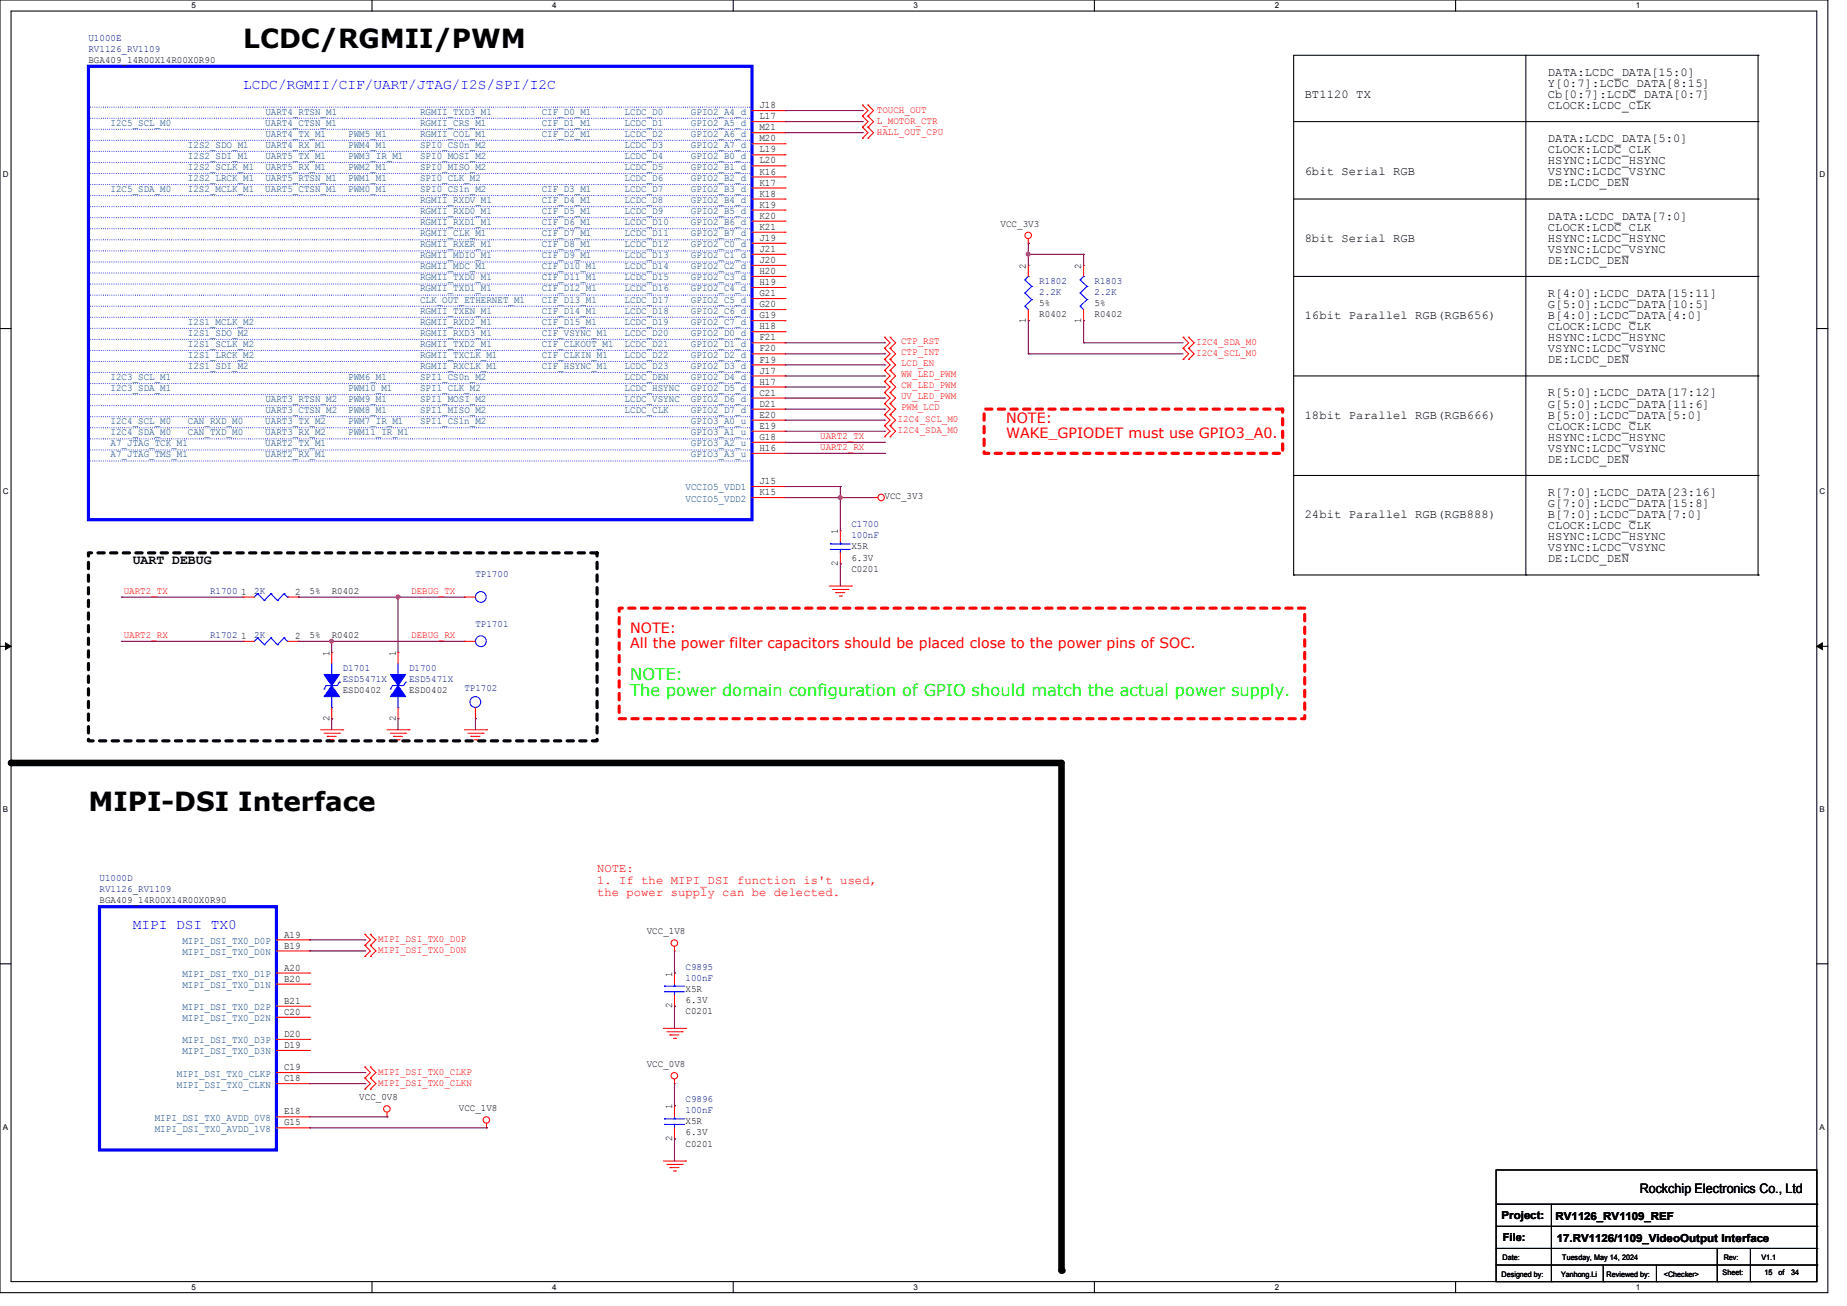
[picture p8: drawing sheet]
<svg xmlns="http://www.w3.org/2000/svg" width="297mm" height="210mm" viewBox="0 0 297 210" stroke-linecap="round" stroke-linejoin="round" font-family="sans-serif">
<defs><g id="words">
<g font-size="4.2">
<text x="39.1" y="7.8">LCDC/RGMII/PWM</text>
<text x="14.2" y="130.5">MIPI-DSI Interface</text>
</g>
<g font-size="2.6" fill="#0f0">
<text x="101.3" y="109.3">NOTE:</text>
<text x="101.3" y="111.9">The power domain configuration of GPIO should match the actual power supply.</text>
</g>
<g font-size="2.3" fill="#00f">
<text x="39.1" y="14.3">LCDC/RGMII/CIF/UART/JTAG/I2S/SPI/I2C</text>
<text x="21.3" y="149.4">MIPI DSI TX0</text>
</g>
<g font-size="2.3" fill="#f00">
<text x="161.8" y="68.1">NOTE:</text>
<text x="161.8" y="70.4">WAKE_GPIODET must use GPIO3_A0.</text>
<text x="101.3" y="101.9">NOTE:</text>
<text x="101.3" y="104.1">All the power filter capacitors should be placed close to the power pins of SOC.</text>
</g>
<g font-size="2.1">
<text x="21.3" y="90.6">UART DEBUG</text>
<text x="263.7" y="191.9">Rockchip Electronics Co., Ltd</text>
</g>
<g font-size="1.9">
<text x="209.8" y="15.7">BT1120 TX</text>
<text x="248.9" y="12.2">DATA:LCDC_DATA[15:0]</text>
<text x="248.9" y="14">Y[0:7]:LCDC_DATA[8:15]</text>
<text x="248.9" y="15.7">Cb[0:7]:LCDC_DATA[0:7]</text>
<text x="248.9" y="17.5">CLOCK:LCDC_CLK</text>
<text x="248.9" y="22.9">DATA:LCDC_DATA[5:0]</text>
<text x="209.8" y="28.2">6bit Serial RGB</text>
<text x="248.9" y="24.6">CLOCK:LCDC_CLK</text>
<text x="248.9" y="26.4">HSYNC:LCDC_HSYNC</text>
<text x="248.9" y="28.2">VSYNC:LCDC_VSYNC</text>
<text x="248.9" y="30">DE:LCDC_DEN</text>
<text x="248.9" y="35.3">DATA:LCDC_DATA[7:0]</text>
<text x="209.8" y="38.9">8bit Serial RGB</text>
<text x="248.9" y="37.1">CLOCK:LCDC_CLK</text>
<text x="248.9" y="38.9">HSYNC:LCDC_HSYNC</text>
<text x="248.9" y="40.6">VSYNC:LCDC_VSYNC</text>
<text x="248.9" y="42.4">DE:LCDC_DEN</text>
<text x="248.9" y="47.8">R[4:0]:LCDC_DATA[15:11]</text>
<text x="209.8" y="51.3">16bit Parallel RGB(RGB656)</text>
<text x="248.9" y="53.1">CLOCK:LCDC_CLK</text>
<text x="248.9" y="51.3">B[4:0]:LCDC_DATA[4:0]</text>
<text x="248.9" y="49.5">G[5:0]:LCDC_DATA[10:5]</text>
<text x="248.9" y="54.9">HSYNC:LCDC_HSYNC</text>
<text x="248.9" y="56.6">VSYNC:LCDC_VSYNC</text>
<text x="248.9" y="58.4">DE:LCDC_DEN</text>
<text x="248.9" y="63.8">R[5:0]:LCDC_DATA[17:12]</text>
<text x="248.9" y="65.5">G[5:0]:LCDC_DATA[11:6]</text>
<text x="209.8" y="67.3">18bit Parallel RGB(RGB666)</text>
<text x="248.9" y="69.1">CLOCK:LCDC_CLK</text>
<text x="248.9" y="70.9">HSYNC:LCDC_HSYNC</text>
<text x="248.9" y="67.3">B[5:0]:LCDC_DATA[5:0]</text>
<text x="248.9" y="72.6">VSYNC:LCDC_VSYNC</text>
<text x="248.9" y="74.4">DE:LCDC_DEN</text>
<text x="209.8" y="83.3">24bit Parallel RGB(RGB888)</text>
<text x="248.9" y="79.8">R[7:0]:LCDC_DATA[23:16]</text>
<text x="248.9" y="83.3">B[7:0]:LCDC_DATA[7:0]</text>
<text x="248.9" y="81.5">G[7:0]:LCDC_DATA[15:8]</text>
<text x="248.9" y="85.1">CLOCK:LCDC_CLK</text>
<text x="248.9" y="86.9">HSYNC:LCDC_HSYNC</text>
<text x="248.9" y="88.6">VSYNC:LCDC_VSYNC</text>
<text x="248.9" y="90.4">DE:LCDC_DEN</text>
</g>
<g font-size="1.9" fill="#f00">
<text x="96" y="140.2">NOTE:</text>
<text x="96" y="142.2">1. If the MIPI_DSI function is't used,</text>
<text x="96" y="144.1">the power supply can be delected.</text>
</g>
<g font-size="1.8">
<text x="241.5" y="196">Project:</text>
<text x="250.1" y="196.2">RV1126_RV1109_REF</text>
<text x="241.6" y="199.6">File:</text>
<text x="250.3" y="199.7">17.RV1126/1109_VideoOutput Interface</text>
</g>
<g font-size="1.6" fill="#000080">
<text x="14.2" y="6.6">U1000E</text>
<text x="14.2" y="8.3">RV1126_RV1109</text>
<text x="167.1" y="45.7">R1802</text>
<text x="167.1" y="47.5">2.2K</text>
<text x="176" y="45.7">R1803</text>
<text x="176" y="47.5">2.2K</text>
<text x="136.9" y="84.8">C1700</text>
<text x="136.9" y="86.6">100nF</text>
<text x="33.8" y="95.5">R1700</text>
<text x="40.9" y="95.5">2K</text>
<text x="76.4" y="92.8">TP1700</text>
<text x="76.4" y="100.8">TP1701</text>
<text x="33.8" y="102.6">R1702</text>
<text x="40.9" y="102.6">2K</text>
<text x="55.1" y="107.9">D1701</text>
<text x="65.8" y="107.9">D1700</text>
<text x="55.1" y="109.7">ESD5471X</text>
<text x="65.8" y="109.7">ESD5471X</text>
<text x="74.7" y="111.1">TP1702</text>
<text x="16" y="141.7">U1000D</text>
<text x="16" y="143.5">RV1126_RV1109</text>
<text x="110.2" y="155.9">C9895</text>
<text x="110.2" y="157.7">100nF</text>
<text x="110.2" y="177.2">C9896</text>
<text x="110.2" y="179">100nF</text>
</g>
<g font-size="1.6">
<text x="14.2" y="10.1">BGA409_14R00X14R00X0R90</text>
<text x="122.1" y="17.4">J18</text>
<text x="122.1" y="19.2">L17</text>
<text x="122.1" y="21">M21</text>
<text x="122.1" y="22.7">M20</text>
<text x="122.1" y="24.5">L19</text>
<text x="122.1" y="26.3">L20</text>
<text x="122.1" y="28.1">K16</text>
<text x="122.1" y="29.8">K17</text>
<text x="122.1" y="31.6">K18</text>
<text x="122.1" y="33.4">K19</text>
<text x="122.1" y="35.2">K20</text>
<text x="122.1" y="37">K21</text>
<text x="122.1" y="38.7">J19</text>
<text x="122.1" y="40.5">J21</text>
<text x="160.9" y="36.4">VCC_3V3</text>
<text x="122.1" y="42.3">J20</text>
<text x="122.1" y="44.1">H20</text>
<text x="122.1" y="45.8">H19</text>
<text x="122.1" y="47.6">G21</text>
<text x="165" y="43.2" transform="rotate(-90 165 43.2)">2</text>
<text x="173.9" y="43.2" transform="rotate(-90 173.9 43.2)">2</text>
<text x="122.1" y="49.4">G20</text>
<text x="122.1" y="51.2">G19</text>
<text x="122.1" y="53">H18</text>
<text x="165" y="51.9" transform="rotate(-90 165 51.9)">1</text>
<text x="167.1" y="51">R0402</text>
<text x="167.1" y="49.2">5%</text>
<text x="173.9" y="51.9" transform="rotate(-90 173.9 51.9)">1</text>
<text x="176" y="51">R0402</text>
<text x="176" y="49.2">5%</text>
<text x="122.1" y="54.7">F21</text>
<text x="122.1" y="56.5">F20</text>
<text x="122.1" y="58.3">F19</text>
<text x="122.1" y="60.1">J17</text>
<text x="122.1" y="61.8">H17</text>
<text x="122.1" y="63.6">C21</text>
<text x="122.1" y="65.4">D21</text>
<text x="122.1" y="67.2">E20</text>
<text x="122.1" y="69">E19</text>
<text x="122.1" y="70.7">G18</text>
<text x="122.1" y="72.5">H16</text>
<text x="122.1" y="77.9">J15</text>
<text x="122.1" y="79.6">K15</text>
<text x="142.2" y="80.2">VCC_3V3</text>
<text x="134.7" y="85.9" transform="rotate(-90 134.7 85.9)">1</text>
<text x="136.9" y="88.3">X5R</text>
<text x="38.8" y="95.6">1</text>
<text x="47.5" y="95.6">2</text>
<text x="49.8" y="95.5">5%</text>
<text x="53.3" y="95.5">R0402</text>
<text x="134.7" y="91" transform="rotate(-90 134.7 91)">2</text>
<text x="136.9" y="91.9">C0201</text>
<text x="136.9" y="90.1">6.3V</text>
<text x="38.8" y="102.7">1</text>
<text x="47.5" y="102.7">2</text>
<text x="49.8" y="102.6">5%</text>
<text x="53" y="105.5" transform="rotate(-90 53 105.5)">1</text>
<text x="53.3" y="102.6">R0402</text>
<text x="63.6" y="105.5" transform="rotate(-90 63.6 105.5)">1</text>
<text x="55.1" y="111.5">ESD0402</text>
<text x="65.8" y="111.5">ESD0402</text>
<text x="53" y="115.9" transform="rotate(-90 53 115.9)">2</text>
<text x="63.6" y="115.9" transform="rotate(-90 63.6 115.9)">2</text>
<text x="16" y="145.2">BGA409_14R00X14R00X0R90</text>
<text x="45.7" y="152.5">B19</text>
<text x="45.7" y="150.7">A19</text>
<text x="104" y="150.2">VCC_1V8</text>
<text x="45.7" y="157.9">B20</text>
<text x="45.7" y="156.1">A20</text>
<text x="45.7" y="161.4">B21</text>
<text x="108.1" y="157" transform="rotate(-90 108.1 157)">1</text>
<text x="110.2" y="159.5">X5R</text>
<text x="110.2" y="161.2">6.3V</text>
<text x="45.7" y="163.2">C20</text>
<text x="45.7" y="166.8">D20</text>
<text x="108.1" y="162.1" transform="rotate(-90 108.1 162.1)">2</text>
<text x="110.2" y="163">C0201</text>
<text x="45.7" y="168.5">D19</text>
<text x="45.7" y="173.9">C18</text>
<text x="45.7" y="172.1">C19</text>
<text x="104" y="171.6">VCC_0V8</text>
<text x="45.7" y="179.2">E18</text>
<text x="57.8" y="176.9">VCC_0V8</text>
<text x="73.8" y="178.7">VCC_1V8</text>
<text x="108.1" y="178.4" transform="rotate(-90 108.1 178.4)">1</text>
<text x="45.7" y="181">G15</text>
<text x="108.1" y="183.5" transform="rotate(-90 108.1 183.5)">2</text>
<text x="110.2" y="184.4">C0201</text>
<text x="110.2" y="180.8">X5R</text>
<text x="110.2" y="182.6">6.3V</text>
</g>
<g font-size="1.6" fill="#004080">
<text x="17.8" y="20.2">I2C5_SCL_M0</text>
<text x="30.2" y="23.7">I2S2_SDO_M1</text>
<text x="42.7" y="20.2">UART4_CTSN_M1</text>
<text x="42.7" y="23.7">UART4_RX_M1</text>
<text x="42.7" y="18.4">UART4_RTSN_M1</text>
<text x="42.7" y="22">UART4_TX_M1</text>
<text x="56" y="23.7">PWM4_M1</text>
<text x="56" y="22">PWM5_M1</text>
<text x="67.6" y="20.2">RGMII_CRS_M1</text>
<text x="67.6" y="23.7">SPI0_CS0n_M2</text>
<text x="67.6" y="18.4">RGMII_TXD3_M1</text>
<text x="67.6" y="22">RGMII_COL_M1</text>
<text x="87.1" y="20.2">CIF_D1_M1</text>
<text x="87.1" y="18.4">CIF_D0_M1</text>
<text x="87.1" y="22">CIF_D2_M1</text>
<text x="100.4" y="20.2">LCDC_D1</text>
<text x="100.4" y="23.7">LCDC_D3</text>
<text x="100.4" y="18.4">LCDC_D0</text>
<text x="100.4" y="22">LCDC_D2</text>
<text x="111.1" y="20.2">GPIO2_A5_d</text>
<text x="111.1" y="23.7">GPIO2_A7_d</text>
<text x="111.1" y="18.4">GPIO2_A4_d</text>
<text x="111.1" y="22">GPIO2_A6_d</text>
<text x="30.2" y="25.5">I2S2_SDI_M1</text>
<text x="30.2" y="27.3">I2S2_SCLK_M1</text>
<text x="30.2" y="29.1">I2S2_LRCK_M1</text>
<text x="42.7" y="25.5">UART5_TX_M1</text>
<text x="42.7" y="27.3">UART5_RX_M1</text>
<text x="42.7" y="29.1">UART5_RTSN_M1</text>
<text x="56" y="25.5">PWM3_IR_M1</text>
<text x="56" y="27.3">PWM2_M1</text>
<text x="56" y="29.1">PWM1_M1</text>
<text x="67.6" y="25.5">SPI0_MOSI_M2</text>
<text x="67.6" y="27.3">SPI0_MISO_M2</text>
<text x="67.6" y="29.1">SPI0_CLK_M2</text>
<text x="100.4" y="25.5">LCDC_D4</text>
<text x="100.4" y="27.3">LCDC_D5</text>
<text x="100.4" y="29.1">LCDC_D6</text>
<text x="111.1" y="25.5">GPIO2_B0_d</text>
<text x="111.1" y="27.3">GPIO2_B1_d</text>
<text x="111.1" y="29.1">GPIO2_B2_d</text>
<text x="17.8" y="30.9">I2C5_SDA_M0</text>
<text x="30.2" y="30.9">I2S2_MCLK_M1</text>
<text x="42.7" y="30.9">UART5_CTSN_M1</text>
<text x="56" y="30.9">PWM0_M1</text>
<text x="67.6" y="30.9">SPI0_CS1n_M2</text>
<text x="67.6" y="32.6">RGMII_RXDV_M1</text>
<text x="67.6" y="34.4">RGMII_RXD0_M1</text>
<text x="87.1" y="30.9">CIF_D3_M1</text>
<text x="87.1" y="32.6">CIF_D4_M1</text>
<text x="87.1" y="34.4">CIF_D5_M1</text>
<text x="100.4" y="30.9">LCDC_D7</text>
<text x="100.4" y="32.6">LCDC_D8</text>
<text x="100.4" y="34.4">LCDC_D9</text>
<text x="111.1" y="30.9">GPIO2_B3_d</text>
<text x="111.1" y="32.6">GPIO2_B4_d</text>
<text x="111.1" y="34.4">GPIO2_B5_d</text>
<text x="67.6" y="36.2">RGMII_RXD1_M1</text>
<text x="67.6" y="38">RGMII_CLK_M1</text>
<text x="67.6" y="39.8">RGMII_RXER_M1</text>
<text x="67.6" y="41.5">RGMII_MDIO_M1</text>
<text x="87.1" y="36.2">CIF_D6_M1</text>
<text x="87.1" y="38">CIF_D7_M1</text>
<text x="87.1" y="39.8">CIF_D8_M1</text>
<text x="87.1" y="41.5">CIF_D9_M1</text>
<text x="100.4" y="36.2">LCDC_D10</text>
<text x="100.4" y="38">LCDC_D11</text>
<text x="100.4" y="39.8">LCDC_D12</text>
<text x="100.4" y="41.5">LCDC_D13</text>
<text x="111.1" y="36.2">GPIO2_B6_d</text>
<text x="111.1" y="38">GPIO2_B7_d</text>
<text x="111.1" y="39.8">GPIO2_C0_d</text>
<text x="111.1" y="41.5">GPIO2_C1_d</text>
<text x="67.6" y="43.3">RGMII_MDC_M1</text>
<text x="67.6" y="45.1">RGMII_TXD0_M1</text>
<text x="67.6" y="46.9">RGMII_TXD1_M1</text>
<text x="87.1" y="43.3">CIF_D10_M1</text>
<text x="87.1" y="45.1">CIF_D11_M1</text>
<text x="87.1" y="46.9">CIF_D12_M1</text>
<text x="100.4" y="43.3">LCDC_D14</text>
<text x="100.4" y="45.1">LCDC_D15</text>
<text x="100.4" y="46.9">LCDC_D16</text>
<text x="111.1" y="43.3">GPIO2_C2_d</text>
<text x="111.1" y="45.1">GPIO2_C3_d</text>
<text x="111.1" y="46.9">GPIO2_C4_d</text>
<text x="30.2" y="52.2">I2S1_MCLK_M2</text>
<text x="30.2" y="54">I2S1_SDO_M2</text>
<text x="67.6" y="52.2">RGMII_RXD2_M1</text>
<text x="67.6" y="54">RGMII_RXD3_M1</text>
<text x="67.6" y="48.6">CLK_OUT_ETHERNET_M1</text>
<text x="67.6" y="50.4">RGMII_TXEN_M1</text>
<text x="87.1" y="52.2">CIF_D15_M1</text>
<text x="87.1" y="54">CIF_VSYNC_M1</text>
<text x="87.1" y="48.6">CIF_D13_M1</text>
<text x="87.1" y="50.4">CIF_D14_M1</text>
<text x="100.4" y="52.2">LCDC_D19</text>
<text x="100.4" y="54">LCDC_D20</text>
<text x="100.4" y="48.6">LCDC_D17</text>
<text x="100.4" y="50.4">LCDC_D18</text>
<text x="111.1" y="52.2">GPIO2_C7_d</text>
<text x="111.1" y="54">GPIO2_D0_d</text>
<text x="111.1" y="48.6">GPIO2_C5_d</text>
<text x="111.1" y="50.4">GPIO2_C6_d</text>
<text x="30.2" y="55.8">I2S1_SCLK_M2</text>
<text x="30.2" y="57.5">I2S1_LRCK_M2</text>
<text x="30.2" y="59.3">I2S1_SDI_M2</text>
<text x="67.6" y="55.8">RGMII_TXD2_M1</text>
<text x="67.6" y="57.5">RGMII_TXCLK_M1</text>
<text x="67.6" y="59.3">RGMII_RXCLK_M1</text>
<text x="87.1" y="55.8">CIF_CLKOUT_M1</text>
<text x="87.1" y="57.5">CIF_CLKIN_M1</text>
<text x="87.1" y="59.3">CIF_HSYNC_M1</text>
<text x="100.4" y="55.8">LCDC_D21</text>
<text x="100.4" y="57.5">LCDC_D22</text>
<text x="100.4" y="59.3">LCDC_D23</text>
<text x="111.1" y="55.8">GPIO2_D1_d</text>
<text x="111.1" y="57.5">GPIO2_D2_d</text>
<text x="111.1" y="59.3">GPIO2_D3_d</text>
<text x="17.8" y="61.1">I2C3_SCL_M1</text>
<text x="17.8" y="62.9">I2C3_SDA_M1</text>
<text x="42.7" y="64.6">UART3_RTSN_M2</text>
<text x="56" y="61.1">PWM6_M1</text>
<text x="56" y="62.9">PWM10_M1</text>
<text x="56" y="64.6">PWM9_M1</text>
<text x="67.6" y="61.1">SPI1_CS0n_M2</text>
<text x="67.6" y="62.9">SPI1_CLK_M2</text>
<text x="67.6" y="64.6">SPI1_MOSI_M2</text>
<text x="100.4" y="61.1">LCDC_DEN</text>
<text x="100.4" y="62.9">LCDC_HSYNC</text>
<text x="100.4" y="64.6">LCDC_VSYNC</text>
<text x="111.1" y="61.1">GPIO2_D4_d</text>
<text x="111.1" y="62.9">GPIO2_D5_d</text>
<text x="111.1" y="64.6">GPIO2_D6_d</text>
<text x="17.8" y="68.2">I2C4_SCL_M0</text>
<text x="17.8" y="70">I2C4_SDA_M0</text>
<text x="17.8" y="71.8">A7_JTAG_TCK_M1</text>
<text x="30.2" y="68.2">CAN_RXD_M0</text>
<text x="30.2" y="70">CAN_TXD_M0</text>
<text x="42.7" y="68.2">UART3_TX_M2</text>
<text x="42.7" y="70">UART3_RX_M2</text>
<text x="42.7" y="71.8">UART2_TX_M1</text>
<text x="42.7" y="66.4">UART3_CTSN_M2</text>
<text x="56" y="68.2">PWM7_IR_M1</text>
<text x="56" y="70">PWM11_IR_M1</text>
<text x="56" y="66.4">PWM8_M1</text>
<text x="67.6" y="68.2">SPI1_CS1n_M2</text>
<text x="67.6" y="66.4">SPI1_MISO_M2</text>
<text x="100.4" y="66.4">LCDC_CLK</text>
<text x="111.1" y="68.2">GPIO3_A0_u</text>
<text x="111.1" y="70">GPIO3_A1_u</text>
<text x="111.1" y="71.8">GPIO3_A2_u</text>
<text x="111.1" y="66.4">GPIO2_D7_d</text>
<text x="17.8" y="73.5">A7_JTAG_TMS_M1</text>
<text x="42.7" y="73.5">UART2_RX_M1</text>
<text x="111.1" y="73.5">GPIO3_A3_u</text>
<text x="110.2" y="78.9">VCCIO5_VDD1</text>
<text x="110.2" y="80.6">VCCIO5_VDD2</text>
<text x="29.3" y="153.5">MIPI_DSI_TX0_D0N</text>
<text x="29.3" y="151.8">MIPI_DSI_TX0_D0P</text>
<text x="29.3" y="158.9">MIPI_DSI_TX0_D1N</text>
<text x="29.3" y="157.1">MIPI_DSI_TX0_D1P</text>
<text x="29.3" y="164.2">MIPI_DSI_TX0_D2N</text>
<text x="29.3" y="162.4">MIPI_DSI_TX0_D2P</text>
<text x="29.3" y="167.8">MIPI_DSI_TX0_D3P</text>
<text x="28.4" y="173.1">MIPI_DSI_TX0_CLKP</text>
<text x="29.3" y="169.5">MIPI_DSI_TX0_D3N</text>
<text x="28.4" y="174.9">MIPI_DSI_TX0_CLKN</text>
<text x="24.9" y="180.2">MIPI_DSI_TX0_AVDD_0V8</text>
<text x="24.9" y="182">MIPI_DSI_TX0_AVDD_1V8</text>
</g>
<g font-size="1.6" fill="#f00">
<text x="141" y="18.1">TOUCH_OUT</text>
<text x="141" y="19.9">L_MOTOR_CTR</text>
<text x="141" y="21.7">HALL_OUT_CPU</text>
<text x="144.9" y="55.3">CTP_RST</text>
<text x="144.9" y="57.1">CTP_INT</text>
<text x="144.9" y="58.8">LCD_EN</text>
<text x="192.3" y="55.5">I2C4_SDA_M0</text>
<text x="192.3" y="57.2">I2C4_SCL_M0</text>
<text x="144.9" y="60.6">WW_LED_PWM</text>
<text x="144.9" y="62.4">CW_LED_PWM</text>
<text x="144.9" y="64.2">UV_LED_PWM</text>
<text x="144.9" y="66">PWM_LCD</text>
<text x="131.9" y="70.6">UART2_TX</text>
<text x="144.3" y="67.9">I2C4_SCL_M0</text>
<text x="144.3" y="69.7">I2C4_SDA_M0</text>
<text x="131.9" y="72.3">UART2_RX</text>
<text x="19.9" y="95.5">UART2_TX</text>
<text x="66.1" y="95.5">DEBUG_TX</text>
<text x="19.9" y="102.6">UART2_RX</text>
<text x="66.1" y="102.6">DEBUG_RX</text>
<text x="60.8" y="151.5">MIPI_DSI_TX0_D0P</text>
<text x="60.8" y="153.2">MIPI_DSI_TX0_D0N</text>
<text x="60.8" y="172.8">MIPI_DSI_TX0_CLKP</text>
<text x="60.8" y="174.6">MIPI_DSI_TX0_CLKN</text>
</g>
<g font-size="1.3">
<text x="30.8" y="1.3">5</text>
<text x="88.8" y="1.3">4</text>
<text x="146.9" y="1.3">3</text>
<text x="205" y="1.3">2</text>
<text x="263.1" y="1.3">1</text>
<text x=".5" y="28.4">D</text>
<text x="292.6" y="28.4">D</text>
<text x=".5" y="79.5">C</text>
<text x="292.6" y="79.5">C</text>
<text x=".5" y="130.6">B</text>
<text x="292.6" y="130.6">B</text>
<text x=".5" y="181.7">A</text>
<text x="292.6" y="181.7">A</text>
<text x="30.8" y="207.4">5</text>
<text x="88.8" y="207.4">4</text>
<text x="146.9" y="207.4">3</text>
<text x="205" y="207.4">2</text>
<text x="263.1" y="207.4">1</text>
</g>
<g font-size="1.2">
<text x="241.6" y="202.6">Date:</text>
<text x="251.2" y="202.6">Tuesday, May 14, 2024</text>
<text x="277.2" y="202.6">Rev:</text>
<text x="283.2" y="202.6">V1.1</text>
<text x="241.4" y="205.3">Designed by:</text>
<text x="251" y="205.3">Yanhong.Li</text>
<text x="258.3" y="205.3">Reviewed by:</text>
<text x="267.6" y="205.3">&lt;Checker&gt;</text>
<text x="277" y="205.1">Sheet:</text>
<text x="283.7" y="205.1">15</text>
<text x="286" y="205.1">of</text>
<text x="288" y="205.1">34</text>
</g>
</g></defs>
<path d="M0 0h293.9v207.9h-293.9zM1.8 1.8h290.3v204.3h-290.3z" fill="none" stroke="#000" stroke-width=".17"/>
<g fill="#fff">
<path d="M30.8 .2h.7v1.4h-.7z"/>
<path d="M30.8 206.2h.7v1.4h-.7z"/>
</g>
<path d="M59.8 0v1.8M59.8 206.1v1.8" fill="none" stroke="#000" stroke-width=".17"/>
<g fill="#fff">
<path d="M88.8 .2h.7v1.4h-.7z"/>
<path d="M88.8 206.2h.7v1.4h-.7z"/>
</g>
<path d="M117.9 0v1.8M117.9 206.1v1.8" fill="none" stroke="#000" stroke-width=".17"/>
<g fill="#fff">
<path d="M146.9 .2h.7v1.4h-.7z"/>
<path d="M146.9 206.2h.7v1.4h-.7z"/>
</g>
<path d="M176 0v1.8M176 206.1v1.8" fill="none" stroke="#000" stroke-width=".17"/>
<g fill="#fff">
<path d="M205 .2h.7v1.4h-.7z"/>
<path d="M205 206.2h.7v1.4h-.7z"/>
</g>
<path d="M234.1 0v1.8M234.1 206.1v1.8" fill="none" stroke="#000" stroke-width=".17"/>
<g fill="#fff">
<path d="M263.1 .2h.6v1.4h-.6z"/>
<path d="M263.1 206.2h.6v1.4h-.6z"/>
<path d="M.5 27.3h.9v1.4h-.9z"/>
<path d="M292.6 27.3h.9v1.4h-.9z"/>
<path d="M.5 78.4h.9v1.4h-.9z"/>
<path d="M292.6 78.4h.9v1.4h-.9z"/>
</g>
<path d="M0 52.8h1.8M292.1 52.8h1.8" fill="none" stroke="#000" stroke-width=".17"/>
<g fill="#fff">
<path d="M.5 129.5h.8v1.4h-.8z"/>
<path d="M292.6 129.5h.8v1.4h-.8z"/>
</g>
<path d="M0 103.9h1.8M292.1 103.9h1.8" fill="none" stroke="#000" stroke-width=".17"/>
<path d="M.9 103.4l.9 .5-.9 .5zM292.1 103.9l.9-.5v1z" fill="#000" stroke="#000" stroke-width=".16"/>
<g fill="#fff">
<path d="M.5 180.5h.8v1.4h-.8z"/>
<path d="M292.6 180.5h.8v1.4h-.8z"/>
</g>
<g fill="none" stroke="#000" stroke-width=".17">
<path d="M208 19.6h74.7M245.4 8.9v83.6M282.7 19.6h.1M282.7 8.9h.1M282.7 8.9v83.6M282.7 8.9h-74.7v83.6M208 32h74.7M282.7 32h.1M208 44.4h74.7M282.7 44.4h.1M208 60.5h74.7M208 76.5h74.7"/>
<path d="M282.7 60.5h.1M282.7 76.5h.1M208 92.5h.1M208 92.5h74.7M245.4 92.5h.1M282.7 92.5h.1M0 155h1.8M292.1 155h1.8M240.6 188.1h51.5v18h-51.5zM240.6 193.6h51.5M240.6 197.2h51.5M249.5 193.6v12.5"/>
<path d="M292.1 193.6h.1M292.1 197.2h.1M240.6 200.7h51.5M240.6 203.4h51.5M249.5 206.1h.1M257.8 206.1h.1M257.8 203.4v2.7M266.4 206.1h.1M266.4 203.4v2.7M276.1 206.1h.1M276.1 200.7v5.4M281.5 206.1h.1"/>
<path d="M281.5 200.7v5.4M292.1 200.7h.1M292.1 203.4h.1"/>
</g>
<path d="M14.2 88.9h81.8v30.2h-81.8z" fill="none" stroke="#000" stroke-width=".51" stroke-dasharray="1 1"/>
<path d="M1.8 122.7h168.9v81.6" fill="none" stroke="#000" stroke-width="1.1"/>
<g fill="#000">
<circle cx="1.8" cy="122.7" r=".53"/>
<circle cx="170.7" cy="204.3" r=".53"/>
</g>
<path d="M158.2 65.8h48v7.1h-48zM99.6 97.8h110.2v17.8h-110.2z" fill="none" stroke="#f00" stroke-width=".51" stroke-dasharray="1 1"/>
<g fill="none" stroke="#f00" stroke-width=".17">
<path d="M120.9 17.8h5.3M120.9 19.6h5.3M126.2 17.8h.1M126.2 19.6h.1M138.7 18.7h.1M138.7 16.9h.1M138.7 16.9l.9 .9-.9 .9M138.7 18.7l.9 .9-.9 .8M139.6 18.7h.1M139.6 16.9h.1M139.6 16.9l.9 .9-.9 .9M139.6 18.7l.9 .9-.9 .8"/>
<path d="M120.9 21.3h5.3M120.9 23.1h5.3M120.9 24.9h5.3M120.9 26.7h5.3M120.9 28.4h5.3M120.9 30.2h5.3M120.9 32h5.3M120.9 33.8h5.3M120.9 35.6h5.3M120.9 37.3h5.3M120.9 39.1h5.3M126.2 21.3h.1"/>
<path d="M126.2 23.1h.1M126.2 24.9h.1M126.2 26.7h.1M126.2 28.4h.1M126.2 30.2h.1M126.2 32h.1M126.2 33.8h.1M126.2 35.6h.1M126.2 37.3h.1M126.2 39.1h.1M138.7 20.4h.1M138.7 22.2h.1"/>
<path d="M138.7 20.4l.9 .9-.9 .9M139.6 20.4h.1M139.6 22.2h.1M139.6 20.4l.9 .9-.9 .9M165.4 39.1h.1M165.4 38.4v.7M120.9 40.9h5.3M120.9 42.7h5.3M120.9 44.4h5.3M120.9 46.2h5.3M120.9 48h5.3M120.9 49.8h5.3"/>
<path d="M120.9 51.6h5.3M120.9 53.3h5.3M120.9 55.1h5.3M120.9 56.9h5.3M120.9 58.7h5.3M126.2 40.9h.1M126.2 42.7h.1M126.2 44.4h.1M126.2 46.2h.1M126.2 48h.1M126.2 49.8h.1M126.2 51.6h.1"/>
<path d="M126.2 53.3h.1M126.2 55.1h.1M126.2 56.9h.1M126.2 58.7h.1M142.2 59.6h.1M142.2 56h.1M142.2 54.2h.1M142.2 57.8h.1M142.2 59.6l.9 .9-.9 .8M142.2 54.2l.9 .9-.9 .9M142.2 56l.9 .9-.9 .9M142.2 57.8l.9 .9-.9 .9"/>
<path d="M143.1 59.6h.1M143.1 56h.1M143.1 54.2h.1M143.1 57.8h.1M143.1 59.6l.9 .9-.9 .8M143.1 54.2l.9 .9-.9 .9M143.1 56l.9 .9-.9 .9M143.1 57.8l.9 .9-.9 .9M165.4 51.6h.1M165.4 42.7h.1M165.4 42.7v1.7M165.4 49.8v1.8"/>
<path d="M174.2 51.6h.1M174.2 42.7h.1M174.2 42.7v1.7M174.2 49.8v1.8M190.2 56h.1M190.2 54.2h.1M190.2 57.8h.1M190.2 54.2l.9 .9-.9 .9M190.2 56l.9 .9-.9 .9M191.1 56h.1M191.1 54.2h.1M191.1 57.8h.1"/>
<path d="M191.1 54.2l.9 .9-.9 .9M191.1 56l.9 .9-.9 .9M120.9 60.5h5.3M120.9 62.2h5.3M120.9 64h5.3M120.9 65.8h5.3M120.9 67.6h5.3M120.9 69.3h5.3M120.9 71.1h5.3M120.9 72.9h5.3M120.9 78.2h5.3M126.2 60.5h.1"/>
<path d="M126.2 62.2h.1M126.2 64h.1M126.2 65.8h.1M126.2 67.6h.1M126.2 69.3h.1M126.2 71.1h.1M126.2 72.9h.1M126.2 78.2h.1M142.2 68.5h.1M142.2 66.7h.1M142.2 70.2h.1M142.2 61.3h.1"/>
<path d="M142.2 63.1h.1M142.2 64.9h.1M142.2 66.7l.9 .9-.9 .9M142.2 68.5l.9 .8-.9 .9M142.2 61.3l.9 .9-.9 .9M142.2 63.1l.9 .9-.9 .9M142.2 64.9l.9 .9-.9 .9M143.1 68.5h.1M143.1 66.7h.1M143.1 70.2h.1M143.1 61.3h.1M143.1 63.1h.1"/>
<path d="M143.1 64.9h.1M143.1 68.5l.9 .8-.9 .9M143.1 66.7l.9 .9-.9 .9M143.1 61.3l.9 .9-.9 .9M143.1 63.1l.9 .9-.9 .9M143.1 64.9l.9 .9-.9 .9M39.1 96h.1M39.1 96h1.8M46.2 96h1.8M48 96h.1M74.7 96h.1M74.7 96h1.8"/>
<path d="M120.9 80h5.3M126.2 80h.1M133.3 94.2h3.6M133.9 94.8h2.5M134.4 95.3h.1M134.4 95.3h1.4M135 95.8h.3M135.1 85.3h.1M135.1 90.7h.1M135.1 85.3v1.8M135.1 88.9v1.8M135.3 95.8h.1"/>
<path d="M136.4 94.8h.1M136.9 94.2h.1M140.5 80h.1M140.5 80h.7M39.1 103.1h.1M39.1 103.1h1.8M46.2 103.1h1.8M48 103.1h.1M51.6 117.3h3.5M52.1 117.9h2.5M52.6 118.4h.1M52.6 118.4h1.5"/>
<path d="M53.2 119h.3M53.3 104.9h.1M53.3 115.6h.1M53.3 104.9v1.8M53.3 113.8v1.8M53.5 119h.1M54.6 117.9h.1M55.1 117.3h.1M62.2 117.3h3.6M62.8 117.9h2.4M63.3 118.4h.1M63.3 118.4h1.4"/>
<path d="M63.8 119h.4M64 104.9h.1M64 115.6h.1M64 104.9v1.8M64 113.8v1.8M64.2 119h.1M65.2 117.9h.1M65.8 117.3h.1M74.7 103.1h.1M74.7 117.3h3.5M74.7 103.1h1.8M75.2 117.9h2.5"/>
<path d="M75.7 118.4h.1M75.7 118.4h1.5M76.3 119h.3M76.5 115.6h.1M76.5 113.8v1.8M76.6 119h.1M77.7 117.9h.1M78.2 117.3h.1M44.4 152.9h5.4M44.4 151.1h5.4M44.4 158.2h5.4M44.4 156.5h5.4"/>
<path d="M49.8 152.9h.1M49.8 151.1h.1M49.8 158.2h.1M49.8 156.5h.1M58.7 152h.1M58.7 150.2h.1M58.7 153.8h.1M58.7 150.2l.9 .9-.9 .9M58.7 152l.9 .9-.9 .9M59.6 152h.1M59.6 150.2h.1M59.6 153.8h.1"/>
<path d="M59.6 150.2l.9 .9-.9 .9M59.6 152l.9 .9-.9 .9M108.5 152.9h.1M108.5 156.5h.1M108.5 152.2v.7M108.5 156.5v1.7M44.4 163.6h5.4M44.4 161.8h5.4M44.4 168.9h5.4M44.4 167.1h5.4M44.4 179.6h5.4M44.4 174.2h5.4"/>
<path d="M44.4 172.5h5.4M49.8 163.6h.1M49.8 161.8h.1M49.8 168.9h.1M49.8 167.1h.1M49.8 179.6h.1M49.8 174.2h.1M49.8 172.5h.1M58.7 173.4h.1M58.7 171.6h.1M58.7 175.1h.1M58.7 171.6l.9 .9-.9 .9"/>
<path d="M58.7 173.4l.9 .8-.9 .9M59.6 173.4h.1M59.6 171.6h.1M59.6 175.1h.1M59.6 171.6l.9 .9-.9 .9M59.6 173.4l.9 .8-.9 .9M62.2 179.6h.1M62.2 178.9v.7M106.7 165.4h3.5M107.2 165.9h2.5M107.7 166.4h.1M107.7 166.4h1.5"/>
<path d="M108.3 167h.3M108.5 174.2h.1M108.5 177.8h.1M108.5 161.8h.1M108.5 160v1.8M108.5 173.5v.7M108.5 177.8v1.8M108.6 167h.1M109.7 165.9h.1M110.2 165.4h.1M44.4 181.4h5.4M49.8 181.4h.1"/>
<path d="M78.2 181.4h.1M78.2 180.6v.8M106.7 186.7h3.5M107.2 187.2h2.5M107.7 187.7h.1M107.7 187.7h1.5M108.3 188.3h.3M108.5 183.1h.1M108.5 181.4v1.7M108.6 188.3h.1M109.7 187.2h.1M110.2 186.7h.1"/>
<circle cx="165.3" cy="37.8" r=".52"/>
<circle cx="141.7" cy="80" r=".52"/>
<circle cx="108.4" cy="151.6" r=".52"/>
<circle cx="62.2" cy="178.3" r=".52"/>
<circle cx="108.4" cy="173" r=".52"/>
<circle cx="78.2" cy="180.1" r=".52"/>
</g>
<g fill="none" stroke="#00f" stroke-width=".17">
<path d="M164.8 49.2h.1M164.8 47.1h.1M164.8 45h.1M164.8 49.2l.6 .6M164.8 47.1l1.1 1.1M164.8 45l1.1 1.1M165.4 44.4h.1M165.4 44.4l-.6 .6M165.9 48.2h.1M165.9 46.1h.1M165.9 48.2l-1.1 1M165.9 46.1l-1.1 1"/>
<path d="M173.7 49.2h.1M173.7 47.1h.1M173.7 45h.1M173.7 49.2l.5 .6M173.7 47.1l1.1 1.1M173.7 45l1.1 1.1M174.2 44.4h.1M174.2 44.4l-.5 .6M174.8 48.2h.1M174.8 46.1h.1M174.8 48.2l-1.1 1M174.8 46.1l-1.1 1"/>
<path d="M41.4 95.5h.1M41.4 95.5l-.5 .5M41.4 95.5l1.1 1.1M42.5 96.6h.1M43.6 95.5h.1M43.6 95.5l-1.1 1.1M43.6 95.5l1 1.1M44.6 96.6h.1M45.7 95.5h.1M45.7 95.5l-1.1 1.1M45.7 95.5l.5 .5M46.2 96h.1"/>
<path d="M133.5 88.3h.1M133.5 87.5h.1M133.5 88.3h3.2M133.5 87.5h3.2M135.1 87.5h.1M135.1 88.3h.1M135.1 87.1v.4M135.1 88.3v.6M41.4 102.6h.1M41.4 102.6l-.5 .5M41.4 102.6l1.1 1.1M42.5 103.7h.1"/>
<path d="M43.6 102.6h.1M43.6 102.6l-1.1 1.1M43.6 102.6l1 1.1M44.6 103.7h.1M45.7 102.6h.1M45.7 102.6l-1.1 1.1M45.7 102.6l.5 .5M46.2 103.1h.1M52.1 110.8h.1M52.5 110.2h.1M52.5 110.2l-.4 .6M53.3 108.5h.1"/>
<path d="M53.3 113.8h.1M53.3 106.7v1.8M53.3 112v1.8M54.6 109.7h.1M54.6 109.7l-.4 .5h-1.7M62.8 110.8h.1M63.1 110.2h.1M63.1 110.2l-.3 .6M64 108.5h.1M64 113.8h.1M64 106.7v1.8M64 112v1.8"/>
<path d="M65.2 109.7h.1M65.2 109.7l-.3 .5h-1.8M106.8 159.5h.1M106.8 158.6h.1M106.8 159.5h3.3M106.8 158.6h3.3M108.5 158.6h.1M108.5 159.5h.1M108.5 158.2v.4M108.5 159.5v.5M106.8 179.9h.1M106.8 179.9h3.3"/>
<path d="M108.5 179.9h.1M108.5 179.6v.3M106.8 180.8h.1M106.8 180.8h3.3M108.5 180.8h.1M108.5 180.8v.6"/>
<circle cx="77.3" cy="96" r=".87"/>
<circle cx="76.4" cy="112.9" r=".87"/>
<circle cx="77.3" cy="103.1" r=".87"/>
</g>
<path d="M14.2 10.7h106.7v72.9h-106.7zM16 145.8h28.4v39.1h-28.4z" fill="none" stroke="#00f" stroke-width=".51"/>
<g fill="none" stroke="#00f" stroke-width=".17" stroke-dasharray="0 .3">
<path d="M14.2 17.2h106.7M14.2 19h106.7M120.9 17.2h.1M120.9 19h.1M14.2 20.8h106.7M14.2 22.6h106.7M14.2 24.3h106.7M14.2 26.1h106.7M14.2 27.9h106.7M14.2 29.7h106.7M14.2 31.5h106.7M14.2 33.2h106.7"/>
<path d="M14.2 35h106.7M14.2 36.8h106.7M14.2 38.6h106.7M120.9 20.8h.1M120.9 22.6h.1M120.9 24.3h.1M120.9 26.1h.1M120.9 27.9h.1M120.9 29.7h.1M120.9 31.5h.1M120.9 33.2h.1M120.9 35h.1"/>
<path d="M120.9 36.8h.1M120.9 38.6h.1M14.2 40.3h106.7M14.2 42.1h106.7M14.2 43.9h106.7M14.2 45.7h106.7M14.2 47.5h106.7M14.2 49.2h106.7M14.2 51h106.7M14.2 52.8h106.7M14.2 54.6h106.7M14.2 56.3h106.7"/>
<path d="M14.2 58.1h106.7M14.2 59.9h106.7M120.9 40.3h.1M120.9 42.1h.1M120.9 43.9h.1M120.9 45.7h.1M120.9 47.5h.1M120.9 49.2h.1M120.9 51h.1M120.9 52.8h.1M120.9 54.6h.1M120.9 56.3h.1"/>
<path d="M120.9 58.1h.1M120.9 59.9h.1M14.2 74.1h106.7M14.2 72.3h106.7M14.2 70.6h106.7M14.2 68.8h106.7M14.2 61.7h106.7M14.2 63.5h106.7M14.2 65.2h106.7M14.2 67h106.7M120.9 74.1h.1M120.9 72.3h.1"/>
<path d="M120.9 70.6h.1M120.9 68.8h.1M120.9 61.7h.1M120.9 63.5h.1M120.9 65.2h.1M120.9 67h.1"/>
</g>
<g fill="#00f" stroke="#00f" stroke-width=".17">
<path d="M52.1 108.5h2.5l-1.3 1.7z" fill-rule="evenodd"/>
<path d="M53.3 110.2l1.3 1.8h-2.5z" fill-rule="evenodd"/>
<path d="M62.8 108.5h2.4l-1.2 1.7z" fill-rule="evenodd"/>
<path d="M64 110.2l1.2 1.8h-2.4z" fill-rule="evenodd"/>
</g>
<g fill="none" stroke="#800040" stroke-width=".17">
<path d="M126.2 17.8h12.5M126.2 19.6h12.5M138.7 17.8h.1M138.7 19.6h.1M126.2 21.3h12.5M138.7 21.3h.1M165.4 39.1h.1M165.4 39.1v3.6M126.2 58.7h16M126.2 56.9h16M126.2 55.1h16M142.2 58.7h.1"/>
<path d="M142.2 56.9h.1M142.2 55.1h.1M165.4 40.9h.1M165.4 51.6h.1M165.4 56.9h.1M165.4 56.9h24.8M165.4 51.6v5.3M165.4 40.9h8.8M174.2 40.9h.1M174.2 51.6h.1M174.2 55.1h.1M174.2 55.1h16"/>
<path d="M174.2 40.9v1.8M174.2 51.6v3.5M126.2 72.9h16M126.2 71.1h16M126.2 78.2h8.9M126.2 67.6h16M126.2 69.3h16M126.2 65.8h16M126.2 64h16M126.2 62.2h16M126.2 60.5h16M135.1 78.2h.1"/>
<path d="M135.1 78.2v7.1M142.2 72.9h.1M142.2 71.1h.1M142.2 67.6h.1M142.2 69.3h.1M142.2 65.8h.1M142.2 64h.1M142.2 62.2h.1M142.2 60.5h.1M19.6 96h.1M19.6 96h19.5M48 96h.1"/>
<path d="M48 96h26.7M64 96h.1M64 96v8.9M126.2 80h14.3M135.1 80h.1M135.1 90.7h.1M135.1 90.7v3.5M19.6 103.1h.1M19.6 103.1h19.5M48 103.1h.1M48 103.1h26.7M53.3 103.1h.1"/>
<path d="M53.3 115.6h.1M53.3 103.1v1.8M53.3 115.6v1.7M64 115.6h.1M64 115.6v1.7M76.5 115.6h.1M76.5 115.6v1.7M49.8 151.1h8.9M49.8 152.9h8.9M58.7 151.1h.1M58.7 152.9h.1M108.5 156.5h.1"/>
<path d="M108.5 152.9v3.6M49.8 179.6h12.4M49.8 172.5h8.9M49.8 174.2h8.9M58.7 172.5h.1M58.7 174.2h.1M62.2 179.6h.1M108.5 161.8h.1M108.5 177.8h.1M108.5 161.8v3.6M108.5 174.2v3.6M49.8 181.4h28.4"/>
<path d="M78.2 181.4h.1M108.5 183.1h.1M108.5 183.1v3.6"/>
</g>
<g fill="#f0f" stroke="#f0f" stroke-width=".17">
<circle cx="135.1" cy="80" r=".32"/>
<circle cx="53.3" cy="103.1" r=".32"/>
<circle cx="64" cy="96" r=".32"/>
<circle cx="165.3" cy="40.9" r=".32"/>
</g>
<use href="#words"/>
</svg>
